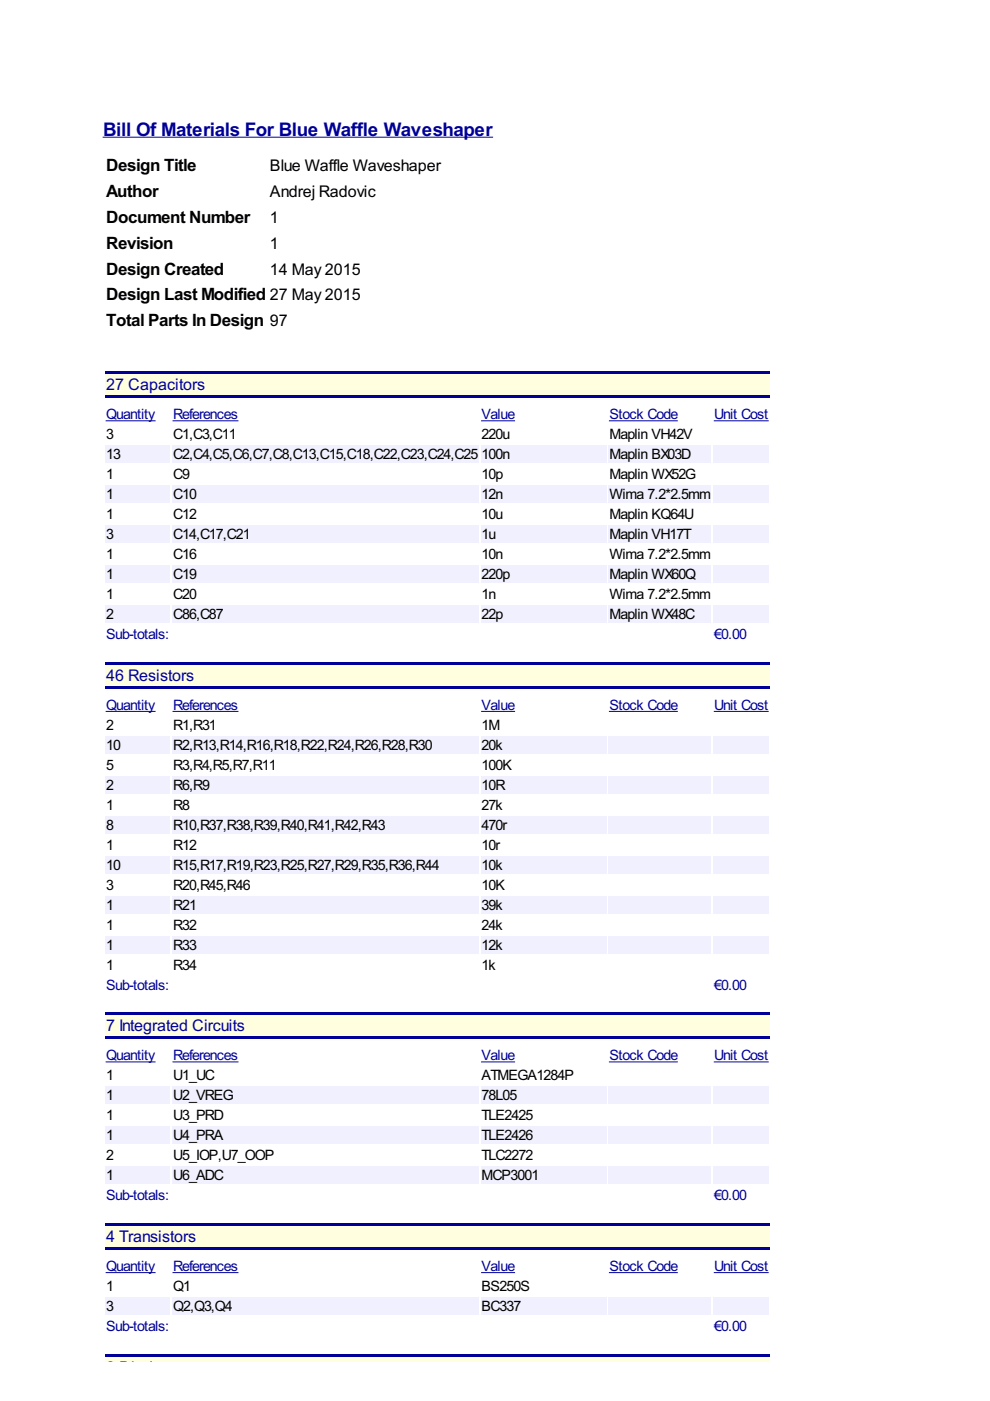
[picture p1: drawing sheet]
<svg xmlns="http://www.w3.org/2000/svg" width="210mm" height="297mm" viewBox="0 0 210 297" stroke-linecap="round" stroke-linejoin="round" font-family="sans-serif">
<defs><g id="words">
<text font-size="4.4" fill="#009" x="21.9" y="28.8">Bill Of Materials For Blue Waffle Waveshaper</text>
<g font-size="4">
<text x="22.5" y="36.2">Design Title</text>
<text x="22.5" y="41.7">Author</text>
<text x="22.5" y="47.2">Document Number</text>
<text x="22.5" y="52.7">Revision</text>
<text x="22.5" y="58.2">Design Created</text>
<text x="22.5" y="63.7">Design Last Modified 27 May2015</text>
<text x="22.5" y="69.2">Total Parts In Design 97</text>
</g>
<g font-size="3.8">
<text x="57.2" y="36.2">Blue Waffle Waveshaper</text>
<text x="57.2" y="41.7">AndrejRadovic</text>
<text x="57.2" y="47.2">1</text>
<text x="57.2" y="52.7">1</text>
<text x="57.2" y="58.2">14 May2015</text>
</g>
<g font-size="3.8" fill="#009">
<text x="22.5" y="82.8">27 Capacitors</text>
<text x="22.5" y="144.4">46 Resistors</text>
<text x="22.5" y="218.7">7 Integrated Circuits</text>
<text x="22.5" y="263.4">4 Transistors</text>
<text x="22.5" y="291.1">2 Diodes</text>
</g>
<g font-size="3.4" fill="#009">
<text x="22.5" y="88.9">Quantity</text>
<text x="36.7" y="88.9">References</text>
<text x="102.1" y="88.9">Value</text>
<text x="129.2" y="88.9">Stock Code</text>
<text x="151.4" y="88.9">Unit Cost</text>
<text x="22.5" y="135.5">Sub-totals:</text>
<text x="151.4" y="135.5">€0.00</text>
<text x="22.5" y="150.5">Quantity</text>
<text x="36.7" y="150.5">References</text>
<text x="102.1" y="150.5">Value</text>
<text x="129.2" y="150.5">Stock Code</text>
<text x="151.4" y="150.5">Unit Cost</text>
<text x="22.5" y="209.8">Sub-totals:</text>
<text x="151.4" y="209.8">€0.00</text>
<text x="22.5" y="224.8">Quantity</text>
<text x="36.7" y="224.8">References</text>
<text x="102.1" y="224.8">Value</text>
<text x="129.2" y="224.8">Stock Code</text>
<text x="151.4" y="224.8">Unit Cost</text>
<text x="22.5" y="254.5">Sub-totals:</text>
<text x="151.4" y="254.5">€0.00</text>
<text x="22.5" y="269.5">Quantity</text>
<text x="36.7" y="269.5">References</text>
<text x="102.1" y="269.5">Value</text>
<text x="129.2" y="269.5">Stock Code</text>
<text x="151.4" y="269.5">Unit Cost</text>
<text x="22.5" y="282.2">Sub-totals:</text>
<text x="151.4" y="282.2">€0.00</text>
</g>
<g font-size="3.4">
<text x="22.5" y="93.1">3</text>
<text x="36.7" y="93.1">C1,C3,C11</text>
<text x="102.1" y="93.1">220u</text>
<text x="129.2" y="93.1">Maplin VH42V</text>
<text x="22.5" y="97.4">13</text>
<text x="22.5" y="101.6">1</text>
<text x="36.7" y="97.4">C2,C4,C5,C6,C7,C8,C13,C15,C18,C22,C23,C24,C25</text>
<text x="36.7" y="101.6">C9</text>
<text x="102.1" y="97.4">100n</text>
<text x="102.1" y="101.6">10p</text>
<text x="129.2" y="97.4">Maplin BX03D</text>
<text x="129.2" y="101.6">Maplin WX52G</text>
<text x="22.5" y="105.8">1</text>
<text x="36.7" y="105.8">C10</text>
<text x="102.1" y="105.8">12n</text>
<text x="129.2" y="105.8">Wima 7.2*2.5mm</text>
<text x="22.5" y="110.1">1</text>
<text x="36.7" y="110.1">C12</text>
<text x="102.1" y="110.1">10u</text>
<text x="129.2" y="110.1">Maplin KQ64U</text>
<text x="22.5" y="114.3">3</text>
<text x="22.5" y="118.5">1</text>
<text x="36.7" y="114.3">C14,C17,C21</text>
<text x="36.7" y="118.5">C16</text>
<text x="102.1" y="114.3">1u</text>
<text x="102.1" y="118.5">10n</text>
<text x="129.2" y="114.3">Maplin VH17T</text>
<text x="129.2" y="118.5">Wima 7.2*2.5mm</text>
<text x="22.5" y="122.8">1</text>
<text x="36.7" y="122.8">C19</text>
<text x="102.1" y="122.8">220p</text>
<text x="129.2" y="122.8">Maplin WX60Q</text>
<text x="22.5" y="127">1</text>
<text x="22.5" y="131.2">2</text>
<text x="36.7" y="127">C20</text>
<text x="36.7" y="131.2">C86,C87</text>
<text x="102.1" y="127">1n</text>
<text x="102.1" y="131.2">22p</text>
<text x="129.2" y="127">Wima 7.2*2.5mm</text>
<text x="129.2" y="131.2">Maplin WX48C</text>
<text x="22.5" y="154.7">2</text>
<text x="36.7" y="154.7">R1,R31</text>
<text x="102.1" y="154.7">1M</text>
<text x="22.5" y="159">10</text>
<text x="36.7" y="159">R2,R13,R14,R16,R18,R22,R24,R26,R28,R30</text>
<text x="102.1" y="159">20k</text>
<text x="22.5" y="163.2">5</text>
<text x="22.5" y="167.5">2</text>
<text x="36.7" y="163.2">R3,R4,R5,R7,R11</text>
<text x="36.7" y="167.5">R6,R9</text>
<text x="102.1" y="163.2">100K</text>
<text x="102.1" y="167.5">10R</text>
<text x="22.5" y="171.7">1</text>
<text x="36.7" y="171.7">R8</text>
<text x="102.1" y="171.7">27k</text>
<text x="22.5" y="175.9">8</text>
<text x="36.7" y="175.9">R10,R37,R38,R39,R40,R41,R42,R43</text>
<text x="102.1" y="175.9">470r</text>
<text x="22.5" y="180.2">1</text>
<text x="22.5" y="184.4">10</text>
<text x="36.7" y="180.2">R12</text>
<text x="36.7" y="184.4">R15,R17,R19,R23,R25,R27,R29,R35,R36,R44</text>
<text x="102.1" y="180.2">10r</text>
<text x="102.1" y="184.4">10k</text>
<text x="22.5" y="188.6">3</text>
<text x="36.7" y="188.6">R20,R45,R46</text>
<text x="102.1" y="188.6">10K</text>
<text x="22.5" y="192.9">1</text>
<text x="22.5" y="197.1">1</text>
<text x="36.7" y="192.9">R21</text>
<text x="36.7" y="197.1">R32</text>
<text x="102.1" y="192.9">39k</text>
<text x="102.1" y="197.1">24k</text>
<text x="22.5" y="201.3">1</text>
<text x="36.7" y="201.3">R33</text>
<text x="102.1" y="201.3">12k</text>
<text x="22.5" y="205.6">1</text>
<text x="36.7" y="205.6">R34</text>
<text x="102.1" y="205.6">1k</text>
<text x="22.5" y="229.1">1</text>
<text x="22.5" y="233.3">1</text>
<text x="36.7" y="229.1">U1_UC</text>
<text x="36.7" y="233.3">U2_VREG</text>
<text x="102.1" y="229.1">ATMEGA1284P</text>
<text x="102.1" y="233.3">78L05</text>
<text x="22.5" y="237.5">1</text>
<text x="36.7" y="237.5">U3_PRD</text>
<text x="102.1" y="237.5">TLE2425</text>
<text x="22.5" y="241.8">1</text>
<text x="36.7" y="241.8">U4_PRA</text>
<text x="102.1" y="241.8">TLE2426</text>
<text x="22.5" y="246">2</text>
<text x="22.5" y="250.2">1</text>
<text x="36.7" y="246">U5_IOP,U7_OOP</text>
<text x="36.7" y="250.2">U6_ADC</text>
<text x="102.1" y="246">TLC2272</text>
<text x="102.1" y="250.2">MCP3001</text>
<text x="22.5" y="273.7">1</text>
<text x="36.7" y="273.7">Q1</text>
<text x="102.1" y="273.7">BS250S</text>
<text x="22.5" y="278">3</text>
<text x="36.7" y="278">Q2,Q3,Q4</text>
<text x="102.1" y="278">BC337</text>
</g>
</g></defs>
<path d="M22.3 78.7h140.8v5.8h-140.8z" fill="#ffffe0"/>
<g fill="#009">
<path d="M22.3 78.7h140.8v.7h-140.8z"/>
<path d="M22.3 83.8h140.8v.7h-140.8z"/>
</g>
<g fill="#f0f0fe">
<path d="M22.3 94.4h13.8v3.8h-13.8z"/>
<path d="M36.5 94.4h65v3.8h-65z"/>
<path d="M101.9 94.4h26.7v3.8h-26.7z"/>
<path d="M129 94.4h21.8v3.8h-21.8z"/>
<path d="M151.2 94.4h11.9v3.8h-11.9z"/>
<path d="M22.3 102.9h13.8v3.8h-13.8z"/>
<path d="M36.5 102.9h65v3.8h-65z"/>
<path d="M101.9 102.9h26.7v3.8h-26.7z"/>
<path d="M129 102.9h21.8v3.8h-21.8z"/>
<path d="M151.2 102.9h11.9v3.8h-11.9z"/>
<path d="M22.3 111.3h13.8v3.9h-13.8z"/>
<path d="M36.5 111.3h65v3.9h-65z"/>
<path d="M101.9 111.3h26.7v3.9h-26.7z"/>
<path d="M129 111.3h21.8v3.9h-21.8z"/>
<path d="M151.2 111.3h11.9v3.9h-11.9z"/>
<path d="M22.3 119.8h13.8v3.8h-13.8z"/>
<path d="M36.5 119.8h65v3.8h-65z"/>
<path d="M101.9 119.8h26.7v3.8h-26.7z"/>
<path d="M129 119.8h21.8v3.8h-21.8z"/>
<path d="M151.2 119.8h11.9v3.8h-11.9z"/>
<path d="M22.3 128.3h13.8v3.8h-13.8z"/>
<path d="M36.5 128.3h65v3.8h-65z"/>
<path d="M101.9 128.3h26.7v3.8h-26.7z"/>
<path d="M129 128.3h21.8v3.8h-21.8z"/>
<path d="M151.2 128.3h11.9v3.8h-11.9z"/>
</g>
<path d="M22.3 140.4h140.8v5.7h-140.8z" fill="#ffffe0"/>
<g fill="#009">
<path d="M22.3 140.4h140.8v.6h-140.8z"/>
<path d="M22.3 145.4h140.8v.7h-140.8z"/>
</g>
<g fill="#f0f0fe">
<path d="M22.3 156h13.8v3.8h-13.8z"/>
<path d="M36.5 156h65v3.8h-65z"/>
<path d="M101.9 156h26.7v3.8h-26.7z"/>
<path d="M129 156h21.8v3.8h-21.8z"/>
<path d="M151.2 156h11.9v3.8h-11.9z"/>
<path d="M22.3 164.5h13.8v3.8h-13.8z"/>
<path d="M36.5 164.5h65v3.8h-65z"/>
<path d="M101.9 164.5h26.7v3.8h-26.7z"/>
<path d="M129 164.5h21.8v3.8h-21.8z"/>
<path d="M151.2 164.5h11.9v3.8h-11.9z"/>
<path d="M22.3 173h13.8v3.8h-13.8z"/>
<path d="M36.5 173h65v3.8h-65z"/>
<path d="M101.9 173h26.7v3.8h-26.7z"/>
<path d="M129 173h21.8v3.8h-21.8z"/>
<path d="M151.2 173h11.9v3.8h-11.9z"/>
<path d="M22.3 181.4h13.8v3.8h-13.8z"/>
<path d="M36.5 181.4h65v3.8h-65z"/>
<path d="M101.9 181.4h26.7v3.8h-26.7z"/>
<path d="M129 181.4h21.8v3.8h-21.8z"/>
<path d="M151.2 181.4h11.9v3.8h-11.9z"/>
<path d="M22.3 189.9h13.8v3.8h-13.8z"/>
<path d="M36.5 189.9h65v3.8h-65z"/>
<path d="M101.9 189.9h26.7v3.8h-26.7z"/>
<path d="M129 189.9h21.8v3.8h-21.8z"/>
<path d="M151.2 189.9h11.9v3.8h-11.9z"/>
<path d="M22.3 198.4h13.8v3.8h-13.8z"/>
<path d="M36.5 198.4h65v3.8h-65z"/>
<path d="M101.9 198.4h26.7v3.8h-26.7z"/>
<path d="M129 198.4h21.8v3.8h-21.8z"/>
<path d="M151.2 198.4h11.9v3.8h-11.9z"/>
</g>
<path d="M22.3 214.7h140.8v5.7h-140.8z" fill="#ffffe0"/>
<g fill="#009">
<path d="M22.3 214.7h140.8v.6h-140.8z"/>
<path d="M22.3 219.7h140.8v.7h-140.8z"/>
</g>
<g fill="#f0f0fe">
<path d="M22.3 230.3h13.8v3.8h-13.8z"/>
<path d="M36.5 230.3h65v3.8h-65z"/>
<path d="M101.9 230.3h26.7v3.8h-26.7z"/>
<path d="M129 230.3h21.8v3.8h-21.8z"/>
<path d="M151.2 230.3h11.9v3.8h-11.9z"/>
<path d="M22.3 238.8h13.8v3.8h-13.8z"/>
<path d="M36.5 238.8h65v3.8h-65z"/>
<path d="M101.9 238.8h26.7v3.8h-26.7z"/>
<path d="M129 238.8h21.8v3.8h-21.8z"/>
<path d="M151.2 238.8h11.9v3.8h-11.9z"/>
<path d="M22.3 247.3h13.8v3.8h-13.8z"/>
<path d="M36.5 247.3h65v3.8h-65z"/>
<path d="M101.9 247.3h26.7v3.8h-26.7z"/>
<path d="M129 247.3h21.8v3.8h-21.8z"/>
<path d="M151.2 247.3h11.9v3.8h-11.9z"/>
</g>
<path d="M22.3 259.3h140.8v5.8h-140.8z" fill="#ffffe0"/>
<g fill="#009">
<path d="M22.3 259.3h140.8v.7h-140.8z"/>
<path d="M22.3 264.4h140.8v.7h-140.8z"/>
</g>
<g fill="#f0f0fe">
<path d="M22.3 275h13.8v3.8h-13.8z"/>
<path d="M36.5 275h65v3.8h-65z"/>
<path d="M101.9 275h26.7v3.8h-26.7z"/>
<path d="M129 275h21.8v3.8h-21.8z"/>
<path d="M151.2 275h11.9v3.8h-11.9z"/>
</g>
<path d="M22.3 287.1h140.8v1.5h-140.8z" fill="#ffffe0"/>
<path d="M22.3 287.1h140.8v.6h-140.8z" fill="#009"/>
<g fill="none" stroke="#009" stroke-width=".21">
<path d="M21.9 29.1h82.5M22.5 89.2h10.4M36.7 89.2h13.8M102.1 89.2h7M129.2 89.2h14.4M151.4 89.2h11.5M22.5 150.8h10.4M36.7 150.8h13.8M102.1 150.8h7M129.2 150.8h14.4M151.4 150.8h11.5M22.5 225.1h10.4"/>
<path d="M36.7 225.1h13.8M102.1 225.1h7M129.2 225.1h14.4M151.4 225.1h11.5M22.5 269.8h10.4M36.7 269.8h13.8M102.1 269.8h7M129.2 269.8h14.4M151.4 269.8h11.5"/>
</g>
<use href="#words"/>
</svg>
